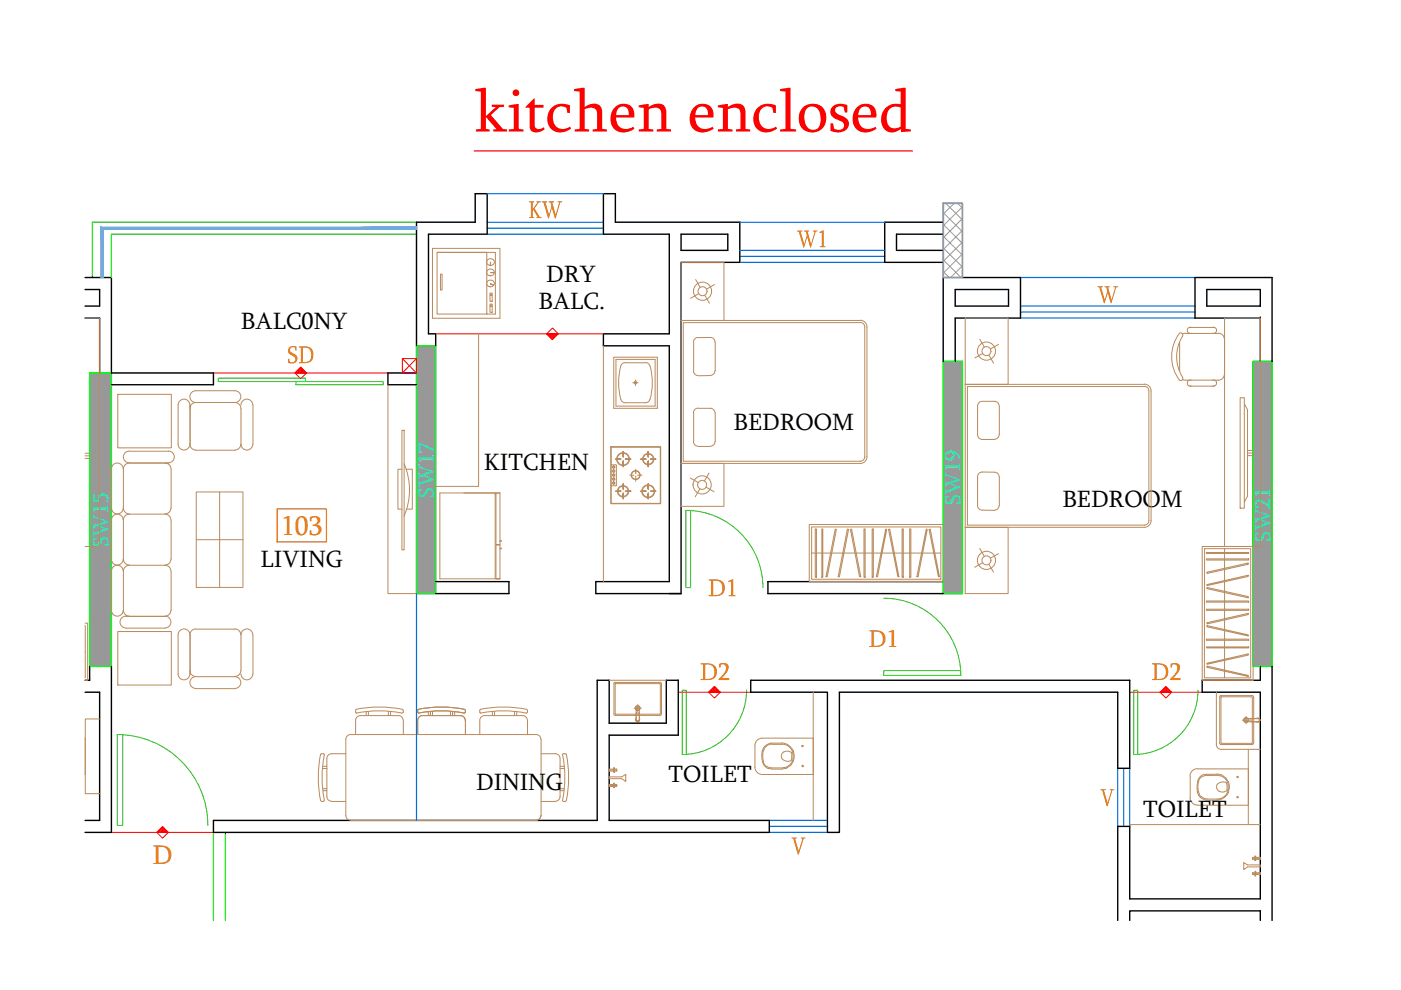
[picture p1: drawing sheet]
<svg xmlns="http://www.w3.org/2000/svg" width="297mm" height="210mm" viewBox="0 0 297 210" stroke-linecap="round" stroke-linejoin="round" font-family="sans-serif">
<defs><g id="words">
<text font-size="13.2" fill="#f00" x="100.5" y="27.9">kitchen enclosed</text>
<text font-size="5.8" fill="#ff7f00" x="59.6" y="113.4">103</text>
<text font-size="5.8" fill="#dd6e00" x="32.3" y="183.2">D</text>
<text font-size="5.2" fill="#dd6e00" x="184.1" y="137.2">D1</text>
<g font-size="5.1">
<text x="115.8" y="59.7">DRY</text>
<text x="114.2" y="65.6">BALC.</text>
<text x="51.1" y="69.8">BALC0NY</text>
<text x="155.5" y="91.1">BEDROOM</text>
<text x="102.6" y="99.7">KITCHEN</text>
<text x="225.3" y="107.5">BEDROOM</text>
<text x="55.2" y="120.3">LIVING</text>
<text x="101" y="167.6">DINING</text>
<text x="141.7" y="165.8">TOILET</text>
<text x="242.4" y="173.3">TOILET</text>
</g>
<g font-size="4.7" fill="#0ff">
<text x="91.9" y="105.5" transform="rotate(-90 91.9 105.5)">SW17</text>
<text x="203.6" y="107.1" transform="rotate(-90 203.6 107.1)">SW19</text>
<text x="22.9" y="116.1" transform="rotate(-90 22.9 116.1)">SW15</text>
<text x="269.3" y="114.9" transform="rotate(-90 269.3 114.9)">SW21</text>
</g>
</g></defs>
<!-- layer: 1_TERR -->
<path d="M23.6 49.7h64.7M88.3 47.1h-68.7v11.7M45.3 176.5v18.7M47.8 176.5v18.7" fill="none" stroke="#009500" stroke-width=".25"/>
<!-- layer: COLUMN HATCH -->
<g fill="#989898" stroke="#989898" stroke-width=".21">
<path d="M200 76.6v49.3h4zM200 76.6h4v49.3z"/>
<path d="M88.3 73.3v52.6h4.1zM88.3 73.3h4.1v52.6z"/>
<path d="M265.7 76.6v64.7h4zM265.7 76.6h4v64.7z"/>
<path d="M19 79.1v62.2h4.6zM19 79.1h4.6v62.2z"/>
</g>
<!-- layer: COLUMN TYPICAL -->
<path d="M19 79.1h4.6v62.2h-4.6zM88.3 73.3h4.1v52.6h-4.1zM200 76.6h4v49.3h-4zM265.7 76.6h4v64.7h-4z" fill="none" stroke="#0f0" stroke-width=".3"/>
<!-- layer: 1_win -->
<path d="M156.8 54.4h30.8M156.8 55.6h30.8M216.4 58.8h37M216.4 67.4h37M216.4 64.9h37M216.4 66.2h37M163.1 173.9h12.3M163.1 175.2h12.3M163.1 176.5h12.3M237 162.9v12.3M238.3 162.9v12.3M239.5 162.9v12.3" fill="none" stroke="#006edd" stroke-width=".25"/>
<!-- layer: 1_wall 125 -->
<path d="M88.3 47.1h12.5M90.8 49.7h12.5M127.9 49.7h14M141.9 70.8h-14v2.5h14" fill="none" stroke="#000" stroke-width=".3"/>
<!-- layer: DOOR -->
<path d="M146.4 108.2v16.4h-1v-16.4a16.4 16.4 0 0 1 16.4 16.4M187.3 126.8a16.4 16.4 0 0 1 16.4 16.4M24.8 155.7a19.2 19.2 0 0 1 19.3 19.3M24.8 155.7v19.3h1.2v-19.2M145.5 160v-13.7h-.8v13.7M158.3 146.3a13.7 13.7 0 0 1-13.7 13.7M203.7 142.2h-16.3v1h16.4" fill="none" stroke="#2eb800" stroke-width=".21"/>
<!-- layer: tile drop -->
<g fill="none" stroke="#d00" stroke-width=".21">
<path d="M143.8 146.8h15.4M150.2 146.8l1.3-1.3 1.2 1.3-1.2 1.2zM150.4 146.6v.2M150.5 146.5v.3M150.6 146.4v.4M150.7 146.3v.5M150.9 146.2v.6M151 146.1v.7M151.1 145.9v.9M151.3 145.8v1M151.4 145.7v1.1M151.5 145.5v1.3"/>
<path d="M151.6 145.7v1.1M151.8 145.8v1M151.9 145.9v.9M152 146.1v.7M152.1 146.2v.6M152.3 146.3v.5M152.4 146.4v.4M152.5 146.6v.2M152.7 146.7v.1M23.6 176.5h21.7M33.3 176.4v.1M33.4 176.3v.2"/>
<path d="M33.6 176.1v.4M33.7 176v.5M33.8 175.9v.6M34 175.8v.7M34.1 175.6v.9M34.2 175.5v1M34.3 175.4v1.1M34.5 175.3l1.2 1.2-1.2 1.2-1.3-1.2zM34.5 175.3v1.2M34.6 175.3v1.2M34.7 175.5v1M34.8 175.6v.9"/>
<path d="M34.9 175.7v.8M35.1 175.9v.6M35.2 176v.5M35.3 176.1v.4M35.4 176.2v.3M35.6 176.4v.1"/>
</g>
<path d="M150.2 146.8h2.5M33.2 176.5h2.5" fill="none" stroke="#f00" stroke-width=".21"/>
<!-- layer: DOOR WIN LETTERING -->
<g fill="#dd6e00">
<path d="M152.5 140.8l.5-.2h.8l.6 .5 .1 .6-.3 .7-1.2 1.4h1.6v.4h-2.2l-.1-.1 1.2-1.4 .4-.8v-.5l-.5-.6-.5 .1-.2 .6h-.2z"/>
<path d="M154.4 123.2l1-.4v3.4h.6v.2h-1.5v-.2h.5v-2.9l-.6 .1z"/>
<path d="M149.6 140.9l-.1 3 1.4-.1 .4-.3 .2-.5-.2-1.4-.6-.6zM148.5 140.7h2l1.1 .4 .4 .9v.8l-.3 .8-.4 .3-.6 .2-2.2 .1 .1-.2 .5-.1v-3l-.6-.1z"/>
<path d="M151.2 123.1v3.1l1.2-.1 .5-.3 .2-.5-.1-1.4-.2-.4-.5-.3zM150.2 122.9h1.8l.6 .1 .6 .3 .5 1-.1 .9-.4 .7-.9 .5h-2.1l.1-.2 .4-.1v-3h-.4z"/>
</g>
<!-- layer: DOOR -->
<path d="M241.2 160v-13.7h-.8v13.7M254 146.3a13.7 13.7 0 0 1-13.7 13.7" fill="none" stroke="#2eb800" stroke-width=".21"/>
<!-- layer: tile drop -->
<g fill="none" stroke="#d00" stroke-width=".21">
<path d="M239.5 146.8h15.4M246 146.8l1.2-1.3 1.2 1.3-1.2 1.2zM246.1 146.6v.2M246.2 146.5v.3M246.3 146.4v.4M246.5 146.3v.5M246.6 146.2v.6M246.7 146.1v.7M246.8 145.9v.9M246.9 145.8v1M247.1 145.7v1.1M247.2 145.5v1.3"/>
<path d="M247.3 145.7v1.1M247.4 145.8v1M247.6 145.9v.9M247.7 146.1v.7M247.8 146.2v.6M247.9 146.3v.5M248.1 146.4v.4M248.2 146.6v.2M248.3 146.7v.1"/>
</g>
<path d="M246 146.8h2.4" fill="none" stroke="#f00" stroke-width=".21"/>
<!-- layer: DOOR WIN LETTERING -->
<g fill="#dd6e00">
<path d="M248.2 140.8l1.3-.2 .6 .4 .1 .6-.2 .7-1.3 1.5h1.6v.4h-2.2l-.1-.2 1.3-1.3 .3-1-.1-.6-.4-.3-.5 .1-.1 .6h-.3z"/>
<path d="M245.2 140.9v3.1l1.4-.2 .5-.7v-1.3l-.3-.5-.5-.3zM244.3 140.7h2l.8 .3 .3 .4 .3 .7v.9l-.3 .6-.5 .4-.5 .1-2.1 .1v-.2l.5-.1v-3l-.5-.1z"/>
</g>
<!-- layer: tile drop -->
<g fill="none" stroke="#d00" stroke-width=".21">
<path d="M45.3 79.1h37M62.5 79.1l1.3-1.2 1.2 1.2-1.2 1.2zM62.7 79v.1M62.8 78.8v.3M62.9 78.7v.4M63 78.6v.5M63.2 78.4v.7M63.3 78.3v.8M63.4 78.2v.9M63.5 78.1v1M63.7 77.9v1.2M63.8 77.9v1.2"/>
<path d="M63.9 78v1.1M64.1 78.1v1M64.1 78.2v.9M64.3 78.4v.7M64.4 78.5v.6M64.5 78.6v.5M64.6 78.7v.4M64.8 78.9v.2M64.9 79v.1M92.4 70.8h35.5M115.9 70.8l1.2-1.2 1.3 1.2-1.3 1.2zM116 70.8v.1"/>
<path d="M116.1 70.8v.2M116.2 70.8v.3M116.3 70.8v.4M116.5 70.8v.6M116.6 70.8v.7M116.7 70.8v.8M116.8 70.8v1M117 70.8v1.1M117.1 70.8v1.2M117.2 70.8v1.1M117.3 70.8v1M117.5 70.8v.8"/>
<path d="M117.6 70.8v.7M117.7 70.8v.6M117.9 70.8v.4M118 70.8v.3M118.1 70.8v.2M118.2 70.8v.1"/>
</g>
<path d="M62.5 79.1h2.5M115.9 70.8h2.5" fill="none" stroke="#f00" stroke-width=".21"/>
<!-- layer: DOOR -->
<path d="M46.3 80.2h18.5v.7h-18.5z" fill="none" stroke="#2eb800" stroke-width=".21"/>
<!-- layer: DOOR WIN LETTERING -->
<g fill="#dd6e00">
<path d="M61.3 73.7l.6-.3h.9l.1 .9h-.2l-.1-.6-.4-.1a.62 .62 0 0 0-.7 .5 .62 .62 0 0 0 .5 .7l.9 .6 .2 .5-.1 .5-.3 .4-.5 .2h-1l-.1-.9h.2l.1 .6 .4 .1h.5l.4-.6-.3-.5-1.2-.8-.1-.8z"/>
<path d="M64.2 73.7v3h1.1l.4-.3 .3-.5v-.8l-.2-.7-.5-.6zM63.4 73.4l1.8 .1 .5 .2 .5 .4 .2 .7v.8l-.5 1-.8 .4h-1.7v-.2h.4v-3.1h-.4z"/>
</g>
<!-- layer: DOOR -->
<path d="M62.7 80.9h18.5v.7h-18.5z" fill="none" stroke="#2eb800" stroke-width=".21"/>
<!-- layer: 1_wall 125 -->
<g fill="none" stroke="#000" stroke-width=".3">
<path d="M18 58.8h5.6v20.3h21.7v2.5h-21.7M88.3 47.1v26.2M90.8 49.7v21.1h1.6v2.5M130.5 47.1h26.3v8.5h-12.4v70.3h-18.1M141.9 49.7v21.1M144.4 49.7h9.9v3.4h-9.9zM200 58.8v17.8M200 47.1h-12.4v8.5h12.4M200 49.7h-9.9v3.4h9.9M204 58.8h12.4v8.6h-13.9v9.2M18 61.4h3.1v3.5h-3.1M18 67.4h3.1v11.8"/>
<path d="M88.3 79.1h-6v2.5h6M141.9 73.3v50h-15.6M202.5 61.4h11.3v3.5h-11.3zM255.9 61.4h11.3v3.5h-11.3zM267.2 67.4h.1M267.2 64.9h.1M267.2 67.4h-13.8v-8.6h16.3v17.8M267.2 67.4v9.2M92.4 123.3h15.5M92.4 125.9h15.5M200 123.3h-37.2v2.6h37.2M18 146.8h3.1v27.1h-3.1"/>
<path d="M19 141.3v2.9h-1M23.6 141.3v35.2h-5.6M126.6 144.2v29.7h-81.3v2.6h117.8v-2.6h-33.9v-18M129.2 144.2v9.1M141.3 144.2h2.5M159.2 144.2h80.3v18.7h-2.5v-16.1h-59v29.7h-2.6v-29.7h-16.2zM267.2 141.3v2.9h-12.3v2.6h12.3v43.8h-27.7v-15.4h-2.5v20M269.7 141.3v53.9M239.5 195.2v-2.1h27.7v2.1"/>
</g>
<!-- layer: 1_win -->
<path d="M156.8 53.1h30.8M156.8 47.1h30.8" fill="none" stroke="#006edd" stroke-width=".25"/>
<!-- layer: DOOR WIN LETTERING -->
<g fill="#dd6e00">
<path d="M169 48.9h1.1v.2h-.3l.7 2.7 .6-1.9-.2-.8h-.4v-.2h1.1v.2h-.4l.8 2.7 .7-2.7h-.3l-.1-.2h1v.2h-.4l-1 3.4h-.1l-.6-2.3-.7 2.3h-.2l-.9-3.4h-.4z"/>
<path d="M173.7 49.2l.9-.3v3.3h.4v.2h-1.2l.1-.2h.3v-2.9l-.4 .1z"/>
<path d="M232.7 60.7h1.1v.2l-.3 .1 .7 2.6 .6-1.9-.2-.7-.4-.1v-.2h1.1v.2l-.3 .1 .7 2.6 .7-2.6-.3-.1v-.2h.9v.2h-.4l-1 3.4h-.1l-.6-2.2-.7 2.2h-.1l-1-3.4h-.4z"/>
<path d="M167.8 177.6h1.2l-.1 .2h-.3l.7 2.7 .8-2.7h-.3v-.2h1l-.1 .2h-.3l-1.1 3.4h-.1l-1-3.4h-.4z"/>
<path d="M233.3 167.3h1.1v.2l-.3 .1 .7 2.6 .8-2.6-.3-.1v-.2h1l-.1 .2-.4 .1-1 3.3h-.1l-1-3.3-.4-.1z"/>
</g>
<!-- layer: FURNITURE -->
<g fill="none" stroke="#b88a5c" stroke-width=".21">
<path d="M91.7 52.7h14.3v14.8h-14.3zM92.7 53.5h12.3v13.1h-12.3v-13.1h10.5v13.1M93.4 58.1h.3v3.4h-.3zM103.4 55.1a.76 .76 0 0 1 1.2 0 .76 .76 0 0 1-.4 1.2 .74 .74 0 0 1-.9-.3 .74 .74 0 0 1 .1-.9zM103.4 57.3a.76 .76 0 0 1 1.2 0 .76 .76 0 0 1-.4 1.2 .74 .74 0 0 1-.9-.3 .74 .74 0 0 1 .1-.9zM103.4 59.6a.78 .78 0 0 1 1-.2 .78 .78 0 0 1 .3 1.1 .78 .78 0 0 1-1.1 .2 .7 .7 0 0 1-.2-1.1zM104 55.6v.6zM104 57.8h.7zM144.4 55.6h9.1v12.3h-9.1zM147.5 59.3l1 1.7M101.5 70.8v32.3h-9.1M103.9 62.1h.5v1.8h-.5z"/>
<path d="M103.9 64.5h.5v1.7h-.5zM103.9 62.5l.4 .1zM103.9 64.9h.4zM104 60.1l.6 .4zM127.9 73.3v50M130.1 75.7h9.3v10.9h-9.3zM130.6 76.2h8.3v9.9h-8.3zM131.6 77.6a13.4 13.4 0 0 0 0 7.1M132.5 76.9a.91 .91 0 0 0-.9 .6M132.5 76.9h4.4M136.9 76.9a.91 .91 0 0 1 .9 .6M137.8 77.6a13.4 13.4 0 0 1 0 7.1"/>
<path d="M147 78.6l.3 .7 .7 .3M147.1 72.6v6.1M148 71.5a.99 .99 0 0 0-1 1M148.1 62.3l-1.7 .9M149.4 62.6l1 1.7M150.6 71.5l.7 .3 .3 .7M150.6 71.5l-2.6 .1M150.6 79.6l-2.5 .1M151.5 60.3l-1.7 1M151.6 78.6a.99 .99 0 0 1-1 1M151.6 72.6v6M182.4 68.4a.95 .95 0 0 1 .9 .9v27.5a.95 .95 0 0 1-.9 1h-37.5v-29.4h37.5"/>
<path d="M182.4 67.9a1.42 1.42 0 0 1 1.4 1.4v27.5a1.42 1.42 0 0 1-1.4 1.5h-38v-30.4h38M204.6 67.4h9.1v14.1h-9.1zM207.7 71.9l1 1.7M208.4 74.9l-1.7 1M209.7 75.3l1 1.7M211.7 73l-1.7 1M18 96.6h1M18 96.1h1M18 97.2h1M25 83.6h11.3v11.4h-11.3zM26.1 99.4a1.25 1.25 0 0 0-1.2-1.2 1.25 1.25 0 0 0-1.3 1.2v8.3M27.4 98.2a1.25 1.25 0 0 0-1.2 1.2v8.3"/>
<path d="M27.4 95.6a1.25 1.25 0 0 0-1.2 1.3 1.25 1.25 0 0 0 1.2 1.2M27.4 98.2h8.3M27.4 95.7h8.3M35 98.2a1.25 1.25 0 0 1 1.2 1.2l.1 8.3M35.7 95.6a1.25 1.25 0 0 1 1.3 1.3 1.25 1.25 0 0 1-1.3 1.2M37.8 85.9v8.3a1.25 1.25 0 0 0 1.2 1.2 1.25 1.25 0 0 0 1.3-1.2M40.3 94.2a1.25 1.25 0 0 0 1.2 1.2M40.3 85.9a1.25 1.25 0 0 0-1.3-1.3 1.25 1.25 0 0 0-1.2 1.3M40.3 85.9v8.3M41.5 85.3a1.25 1.25 0 0 1-1.2-1.2 1.25 1.25 0 0 1 1.2-1.3h8.3a1.25 1.25 0 0 1 1.3 1.3 1.25 1.25 0 0 1-1.3 1.2M41.5 85.3a1.25 1.25 0 0 0-1.2 1.3M41.5 85.3h8.3"/>
<path d="M41.5 95.5h8.3M49.8 85.3a1.25 1.25 0 0 1 1.3 1.3M51.1 94.2a1.25 1.25 0 0 1-1.3 1.2M51.1 86.6v7.6a1.25 1.25 0 0 0 1.2 1.2 1.25 1.25 0 0 0 1.3-1.2M53.6 85.9a1.25 1.25 0 0 0-1.3-1.3 1.25 1.25 0 0 0-1.2 1.3M53.6 85.9v8.3M82.3 81.6v44.3h6M85.2 91.2h.5v25.4h-.5zM85.2 99.5h-.8v8.5h.8M85.7 98.3a13.9 13.9 0 0 1 0 11.1M86.1 99.5h1.3v8.5h-1.2M129.5 94.7h10.6v12.1h-10.6z"/>
<path d="M129.6 94.8h10.4v11.9h-10.4zM129.6 98.6h1.1v4.4h-1.1M131.6 84.7a.91 .91 0 0 0 .9 .7M132.1 96.9h.1M132.1 97.8h.1M134.2 81.2h1.1M134.7 80.6v1.1M134.8 99.5v.9M137.5 96.9h.1M137.5 97.8h.1M137.8 84.7a.91 .91 0 0 1-.9 .7h-4.4M144.4 98.3h9.1v9.1h-9.1z"/>
<path d="M147 93.6a.99 .99 0 0 0 1 1M147.1 87.5v6.1M148 86.5l-.7 .3-.3 .7M148 94.7h2.6M148.1 86.6h2.5M150.6 86.6a.99 .99 0 0 1 1 1M151.6 93.6l-.3 .7-.7 .3M151.6 87.6v6M207.3 92.2l.1 .5 .6 .4 2.9 .1M211.8 92.1a.99 .99 0 0 1-.9 1M211.9 92.2l-.1-6.1-.1-.5-.6-.5h-2.8a1 1 0 0 0-1 1v6.1M242.6 81.9a.95 .95 0 0 1 1 1"/>
<path d="M242.7 82h-37.6v29.3h37.5a.95 .95 0 0 0 1-.9v-27.5M244.1 82.9a1.36 1.36 0 0 0-1.4-1.4h-38.1v30.3h38a1.42 1.42 0 0 0 1.5-1.4v-27.5M262.9 84.3h.9v23.4h-.9zM263.8 85.6l.7 1.3v18.3l-.7 1.3M264.5 96.1h1.2M264.5 95.5h1.2M264.5 96.6h1.2M23.6 107.7a1.25 1.25 0 0 0 1.3 1.3 1.25 1.25 0 0 0 1.2-1.3M23.6 110.3v8.3a1.25 1.25 0 0 0 1.3 1.2 1.25 1.25 0 0 0 1.2-1.2M26.1 110.3a1.25 1.25 0 0 0-1.2-1.3 1.25 1.25 0 0 0-1.3 1.3M26.2 107.7a1.25 1.25 0 0 0 1.2 1.3M26.2 110.3v8.3a1.25 1.25 0 0 0 1.2 1.2"/>
<path d="M27.4 109a1.25 1.25 0 0 0-1.2 1.3M27.4 119.8a1.25 1.25 0 0 0-1.2 1.3v8.3M27.4 109h7.6M27.4 119.8h7.6M35 109a1.25 1.25 0 0 1 1.2 1.3M35 119.8a1.25 1.25 0 0 1 1.2 1.3l.1 8.3M36.2 107.7a1.25 1.25 0 0 1-1.2 1.3M36.3 110.3l-.1 8.3a1.25 1.25 0 0 1-1.2 1.2M41.6 104.3h9.9v20.2h-9.9zM41.6 114.4h9.9M46.6 104.3v20.2M93.3 104.5h11.7v18.2h-11.7z"/>
<path d="M105 104.8h.2M105.2 104.5h.8v10.9h-.8zM106 116.4h.3M106 116.2h.3M106 114.6h.3M106 114.8h.3M106.2 114.6v.2M106.2 116.2v.1M132.1 103.7h.1M132.1 104.6h.1M133.5 100.8h.9M134.8 100.4h.1"/>
<path d="M134.8 101.1h.1M134.8 101.1v1M135.2 100.8h.9M137.5 103.7h.1M137.5 104.6h.1M146.3 101.3l1.7 1M148.4 103.6l-1 1.7M149.7 103.3l1.7 1M150.3 100.3l-.9 1.7M171.6 111.2h28.4v12.1h-28.4zM172.1 111.7h27.4v11.1h-27.4zM172.1 117.3h27.4"/>
<path d="M172.8 112.1h.3v10.3h-.3zM174.2 112.1h.3v10.3h-.3zM177.1 112.2h.2l-1.9 10.1h-.3zM179.7 112.2h.2l-1.9 10.1h-.3zM180.3 112.2h.3l1.9 10.1h-.3zM183.2 112.1h.2v10.3h-.2zM184.9 112.1h.3v10.3h-.3zM187.8 112.2h.2l-1.9 10.1h-.3zM188.4 112.2h.2l2 10.1h-.2zM191.3 112.1h.2v10.3h-.2zM192.9 112.1h.2v10.3h-.2zM196.4 112.2h.2l-2 10.1h-.2z"/>
<path d="M197 112.2h.2l2 10.1h-.2zM204.6 111.8h9.1v14.1h-9.1zM207.6 100.4l.7-.3h2.6a.99 .99 0 0 1 .9 1v6.1l-.1 .5-.4 .3-.4 .2h-2.7a1 1 0 0 1-.9-1v-6.1zM207.7 116.3l1 1.7M208.4 119.3l-1.7 1M209.7 119.7l1 1.6M211.7 117.4l-1.7 .9M254.9 115.9h10.8v28.3h-10.8zM255.4 116.3h9.8v27.4h-9.8zM255.8 117.1h9v.2h-9zM255.8 118.5h9v.2h-9zM259.6 116.3v27.4"/>
<path d="M18 132.6v11.1M18 132.1h.6v12.1h-.6M18 138.2h.1M23.6 129.4a1.25 1.25 0 0 0 1.3 1.2 1.25 1.25 0 0 0 1.2-1.2M25 133.9h11.3v11.3h-11.3zM26.1 121.1a1.25 1.25 0 0 0-1.2-1.3 1.25 1.25 0 0 0-1.3 1.3v8.3M26.2 129.4a1.25 1.25 0 0 0 1.2 1.2M26.7 133.2h8.3M35 130.7l-8.3-.1a1.25 1.25 0 0 0-1.3 1.3 1.25 1.25 0 0 0 1.3 1.2M36.2 129.4a1.25 1.25 0 0 1-1.2 1.2 1.25 1.25 0 0 1 1.2 1.3 1.25 1.25 0 0 1-1.2 1.2M37.8 134.6v8.3a1.25 1.25 0 0 0 1.2 1.2 1.25 1.25 0 0 0 1.3-1.2v-8.3M41.5 133.4a1.25 1.25 0 0 0-1.2 1.2 1.25 1.25 0 0 0-1.3-1.2 1.25 1.25 0 0 0-1.2 1.2"/>
<path d="M41.5 133.4h8.3M49.8 133.4a1.25 1.25 0 0 1 1.3 1.2M51.1 134.6a1.25 1.25 0 0 1 1.2-1.2 1.25 1.25 0 0 1 1.3 1.2M51.1 134.6v7.6M53.6 134.6v8.3M105.2 122.7h.8h-.8v-7.1h.8v7.1M255.8 127.4h9v.3h-9zM255.8 137.2h9v.2h-9zM255.8 129.2h9v.2h-9zM255.8 135.5h9v.3h-9zM255.9 124l8.7-2 .1 .2-8.8 2zM255.9 132l8.7-2 .1 .3-8.8 2z"/>
<path d="M255.9 121.3l8.7-1.9 .1 .2-8.8 2zM255.9 124.5l8.8 2-.1 .2-8.7-1.9zM255.9 132.6l8.8 2-.1 .2-8.7-1.9zM18 156.5v7.7M21.1 152.4h-3v15.9h3M40.3 142.2a1.25 1.25 0 0 0 1.2 1.2M41.5 146a1.25 1.25 0 0 1-1.2-1.3 1.25 1.25 0 0 1 1.2-1.2h8.3a1.25 1.25 0 0 1 1.3 1.2 1.25 1.25 0 0 1-1.3 1.3M41.5 146h8.3M51.1 142.2a1.25 1.25 0 0 1-1.3 1.2M51.1 142.9a1.25 1.25 0 0 0 1.2 1.2 1.25 1.25 0 0 0 1.3-1.2M68 159.9a24.9 24.9 0 0 0 0 9.8M68.2 159.8l-.2 .2"/>
<path d="M68.2 159.8h.4M68.6 159.8l.1 .2a25.3 25.3 0 0 0 .1 9.6M70.3 159.8a.99 .99 0 0 0-1 1v8.1M70.3 159.8h3M75.4 151l.2 .2M75.4 150.6v.4M75.4 152.7v3M75.5 150.4l-.1 .2M76.4 151.7a.99 .99 0 0 0-1 1M76.4 151.7h8.1a.99 .99 0 0 1 1 1M77.6 150.9v.8M78.1 150.8v.9"/>
<path d="M82.3 150.8v1M82.8 150.8v.9M85.3 150.4a24.9 24.9 0 0 0-9.8 0M85.3 150.4l.2 .2M85.5 151l-.2 .2a25.5 25.5 0 0 0-9.7 0M85.5 150.6v.4M85.5 152.7v3M88.6 151l.1 .2a25.3 25.3 0 0 1 9.7 0M88.6 150.6v.4M88.6 152.7v3M88.7 150.4l-.1 .2M90.8 150.9v.8"/>
<path d="M91.2 150.8v.9M91.3 150.8v.9M91.7 150.8v1M95.5 150.8v1M95.9 150.8v.9M96 150.8v.9M96.4 150.9v.8M97.6 151.7a.99 .99 0 0 1 1 1M97.7 151.7h-8.1a.99 .99 0 0 0-1 1M98.5 150.4a24.9 24.9 0 0 0-9.8 0M98.5 150.4l.1 .2M98.6 151l-.2 .2"/>
<path d="M98.7 150.6v.4M98.7 152.7v3M101.7 151l.3 .2M101.7 150.6v.4M101.7 152.7v3M101.9 150.4l-.2 .2M104.4 150.8v.9M104.9 150.8v1M109.1 150.8v.9M109.6 150.9v.8M111.6 150.4a24.9 24.9 0 0 0-9.7 0M111.6 150.4l.2 .2"/>
<path d="M111.8 151l-.1 .2a25.5 25.5 0 0 0-9.8 0M111.8 152.7a1 1 0 0 0-1-1h-8.1a.99 .99 0 0 0-1 1M111.8 150.6v.4M111.8 152.7v3M114.7 159.8h3.1a.99 .99 0 0 1 .9 1v8.1M119.4 159.8l-.1 .2a24 24 0 0 1 0 9.6M119.5 159.8h.4M119.9 159.8l.2 .2M120.1 159.9a23.4 23.4 0 0 1-.1 9.9l-.1 .1M130.1 151.4l.4 .3M130.2 145v6.4M130.4 144.9h9.6v6.5h-9.6z"/>
<path d="M130.5 144.7l-.4 .3M130.5 144.7h9.5M134.5 150.2h1.5M134.8 152.8l.7 .1M134.9 152.3l-.1 .4 .3 .3M134.9 150.2v2.6M134.9 150l-.1 .1M134.9 151.1l-.1 .1M135 150.1h.5M135 151.2h.5M135.2 152.9v.1M135.2 153.1h.1"/>
<path d="M135.2 149.4v1.5M135.3 152.9v.1M135.4 150l.2 .1M135.4 151.1l.2 .1M135.5 152.3l.1 .4-.4 .3M135.6 150.2l-.2 2.7M139.9 144.7l.4 .3v6.4l-.2 .2-9.6 .1M160.7 156.8l.9-.3h10.8v7.7h-10.8a1.55 1.55 0 0 1-1.5-1.5v-4.6v-.5zM162.2 158.2a3.5 3.5 0 0 0 .4 4.6l.4 .2M162.4 158.3l-.5 .8-.2 .9M163.5 157.6h2.3M163.5 157.5l-.7 .3-.6 .5"/>
<path d="M163.6 157.8l-.7 .1-.5 .4M163.7 157.8h2.5l.7 .2 .6 .5M165.8 157.5l.8 .2 .7 .4M165.9 159.6l.3-.1a1.13 1.13 0 0 1 1.4 0 1.13 1.13 0 0 1 .2 1.5l-.1 .3a1.29 1.29 0 0 1-1.5-.1 1.29 1.29 0 0 1-.4-1.4zM167.3 158.1l.9 1.1M167.5 158.5l.5 .8 .1 1.6M168.2 159.2l.2 .9M172.4 146.8v27.1M255.9 140.6l8.7-2 .1 .3-8.8 1.9zM255.9 141.2l8.8 2-.1 .2-8.7-1.9zM257.9 146.8v11.1a.99 .99 0 0 0 1 1M258.6 157.5l.3 .4"/>
<path d="M258.6 147.8v9.8M258.9 147.7h6.6v9.9h-6.6zM258.9 147.4l-.3 .4M258.9 147.5h6.6M258.9 158.9h8.3M263.4 152.7h1.6M264.1 152.9l2.8 .1M264.2 151.9v1.6M264.7 158.9v15.9M265.2 152.9l.1 .1M265.2 152.4v.6M265.3 152.3l-.1 .1"/>
<path d="M265.5 147.4l.3 .4M265.8 157.5l-.3 .4h-6.6M265.8 147.8v9.8M266.3 152.3h.5l.3 .3M266.9 152.3l.1 .7M266.9 152.4h-2.8M267 152.7h.2M267 152.9l-.1 .1M267.1 152.7l-.3 .4-.5-.1M267.1 152.6h.1M267.2 152.7h-.1M267.2 152.7h.1"/>
<path d="M68 169.7l.2 .2M68.2 169.9h.4M68.4 167.2h.9M68.4 162.5h.9M68.4 162.9h.9M68.5 167.6h.8M68.7 169.7l-.1 .2M69.3 168.9a.99 .99 0 0 0 1 1M70.3 169.9h3M73.3 172.9v-16.2a.99 .99 0 0 1 1-1h39.4a1 1 0 0 1 1 1v16.2M73.3 172.9a.99 .99 0 0 0 1 1M74.3 173.9h39.4"/>
<path d="M114.7 172.9a.99 .99 0 0 1-1 1M114.7 169.9h3.1M118.7 168.9a.99 .99 0 0 1-.9 1M118.7 167.2h.9M118.7 167.6h.9M118.7 162.5h1M118.7 162.9h1M119.3 169.7l.1 .2M119.5 169.9h.4M129.2 164.7h2.6l.9-.5v1.5l-.9-.6h-2.6zM129.2 163.1h1.6v.4h-1.6zM129.2 166.3h1.6v.5h-1.6z"/>
<path d="M129.2 163.3h1.6M129.2 166.5h1.6M130.1 166.1h.2v.9h-.2zM130.1 162.8h.2v.9h-.2zM161.7 160l.2 1.5M161.9 161.5a1.69 1.69 0 0 0 1.8 1.3h2.3M163 162.9l.5 .1M166.7 162.9l-3.1 .2M167.6 162.3l-.9 .6M168.1 160.8a2.27 2.27 0 0 1-2.1 2M168.4 160.1l-.2 1.3-.6 .9M239.5 174.8h27.7"/>
<path d="M252.3 169.1a1.54 1.54 0 0 0 1.6 1.6M252.3 164.5v4.7M253.8 167.8l.6 1.2M253.9 163a1.54 1.54 0 0 0-1.6 1.5M253.9 163h10.8v7.7h-10.8M254 165.6l-.2 1.3 .1 .9M254.1 165.7a3.6 3.6 0 0 0 .5 3.2M254.4 168.9l.6 .5 .7 .2M254.7 168.8l.5 .4 .7 .2M255 164.6a1.29 1.29 0 0 0-.9 1.1M255.2 164.2l-.9 .7-.4 .7M255.8 169.7h2.3"/>
<path d="M255.9 164.4l-.9 .2M258 164.1l1 .2M258 164.2l-2.8 .1M258.2 164.4l.5 .1M258.2 164.4h-2.3M258.7 164.5a2.24 2.24 0 0 1 1.7 1.9M259 164.3a2.65 2.65 0 0 1 1.6 2.2M259.8 168.7l-.6 .4-.7 .3h-2.6M260 165.9a1.76 1.76 0 0 0-2 .4M260 165.9l.2 .7a1.07 1.07 0 0 1-.5 1.2 1.07 1.07 0 0 1-1.3-.1l-.4-.6 .1-.8M260.3 167.6l-.1 .6-.4 .5M260.4 167.4l-.1 .2"/>
<path d="M260.4 166.4v1M260.6 166.5a2.71 2.71 0 0 1-2.5 3.1M263.7 182.9l.8 .5h2.7v.4h-2.7l-.8 .6zM265.6 181.8h1.6v.4h-1.6zM265.6 185h1.6v.4h-1.6zM265.6 182h1.6M265.6 185.3h1.6M266.1 184.7h.1v1h-.1zM266.1 181.5h.1v1h-.1z"/>
<circle cx="148.9" cy="61.7" r="1.93"/>
<circle cx="148.9" cy="61.7" r=".95"/>
<circle cx="209.1" cy="74.4" r="1.93"/>
<circle cx="209.1" cy="74.4" r=".95"/>
<circle cx="130.1" cy="99.9" r=".23"/>
<circle cx="130.1" cy="99" r=".23"/>
<circle cx="132.1" cy="97.3" r="1.38"/>
<circle cx="132.1" cy="97.3" r="1.25"/>
<circle cx="134.7" cy="81.1" r=".28"/>
<circle cx="137.4" cy="97.3" r="1.21"/>
<circle cx="137.4" cy="97.3" r="1.08"/>
<circle cx="130.1" cy="102.4" r=".23"/>
<circle cx="130.1" cy="101.6" r=".23"/>
<circle cx="130.1" cy="100.7" r=".23"/>
<circle cx="132.1" cy="104.2" r="1.21"/>
<circle cx="132.1" cy="104.2" r="1.08"/>
<circle cx="134.8" cy="100.7" r=".95"/>
<circle cx="134.8" cy="100.7" r=".87"/>
<circle cx="137.4" cy="104.2" r="1.38"/>
<circle cx="137.4" cy="104.2" r="1.25"/>
<circle cx="148.9" cy="102.8" r=".95"/>
<circle cx="148.9" cy="102.8" r="1.93"/>
<circle cx="209.1" cy="118.8" r="1.93"/>
<circle cx="209.1" cy="118.8" r=".95"/>
<circle cx="135.2" cy="150.1" r=".44"/>
<circle cx="135.2" cy="150.1" r=".53"/>
<circle cx="170.1" cy="158.2" r=".15"/>
<circle cx="264.2" cy="152.7" r=".44"/>
<circle cx="264.2" cy="152.7" r=".53"/>
<circle cx="170.2" cy="162.4" r=".15"/>
<circle cx="262.4" cy="164.7" r=".15"/>
<circle cx="262.4" cy="169" r=".15"/>
</g>
<!-- layer: 1_win -->
<path d="M88.3 125.9v48" fill="none" stroke="#006edd" stroke-width=".25"/>
<!-- layer: wall hatch -->
<g fill="none" stroke="#989898" stroke-width=".21">
<path d="M200 57.6l1.3 1.2M200 55.1l3.8 3.7M200 52.6l4 4M200 50.1l4 4M200 47.6l4 4M200 45.1l4 4M200.5 43.1l3.5 3.5M202.3 43.1l-2.3 2.3M203 43.1l1 1M204 43.9l-4 4M204 46.4l-4 4M204 48.9l-4 4"/>
<path d="M204 51.4l-4 4M204 53.8l-4 4.1M204 56.3l-2.5 2.5"/>
</g>
<!-- layer: 0-PL-CUTOUT -->
<path d="M85.3 76h3v3.1h-3zM85.3 76l3 3.1M88.3 76l-3 3.1" fill="none" stroke="#f00" stroke-width=".21"/>
<!-- layer: 1_Flat no -->
<path d="M58.8 107.9h10.4v7h-10.4z" fill="none" stroke="#ff7f00" stroke-width=".25"/>
<!-- layer: 1_200MM WALL -->
<path d="M200 43.1h4v15.7h-4z" fill="none" stroke="#bf00ff" stroke-width=".38"/>
<!-- layer: 1_TERR -->
<path d="M23.6 49.7v9.1" fill="none" stroke="#009500" stroke-width=".25"/>
<!-- layer: GLASS RAILING -->
<path d="M21.4 48.1v10.7h.5zM21.4 48.1l.5 .5v10.2zM21.4 48.1l.5 .5 66.4-.5zM21.9 48.6l66.4-.5v.5z" fill="#6ea5dd" stroke="#6ea5dd" stroke-width=".21"/>
<!-- layer: 1_furn 1 -->
<path d="M18 67.4h3.1v48.5h-3.1M259.6 67.4h7.6v48.5h-7.6z" fill="none" stroke="#b88a5c" stroke-width=".21"/>
<!-- layer: FURNITURE -->
<g fill="#b88a5c" stroke="#b88a5c" stroke-width=".21">
<path d="M137.9 104.2l1.2-.1zM137.9 104.1h1.2z"/>
<path d="M135.8 104.2l1.2-.1zM135.8 104.1h1.2z"/>
<path d="M137.4 102.6l.1 1.1zM137.4 102.6l.1 1.1z"/>
<path d="M137.4 104.6l.1 1.2zM137.4 104.6l.1 1.2z"/>
<path d="M137.9 97.4l1.2-.1zM137.9 97.3h1.2z"/>
<path d="M135.8 97.4l1.2-.1zM135.8 97.3h1.2z"/>
<path d="M137.4 95.7l.1 1.2zM137.4 95.7l.1 1.2z"/>
<path d="M137.4 97.8l.1 1.2zM137.4 97.8l.1 1.2z"/>
<path d="M132.6 97.4l1.2-.1zM132.6 97.3h1.2z"/>
<path d="M130.5 97.4l1.2-.1zM130.5 97.3h1.2z"/>
<path d="M132.1 95.7l.1 1.2zM132.1 95.7l.1 1.2z"/>
<path d="M132.1 97.8l.1 1.2zM132.1 97.8l.1 1.2z"/>
<path d="M132.6 104.2l1.2-.1zM132.6 104.1h1.2z"/>
<path d="M130.5 104.2l1.2-.1zM130.5 104.1h1.2z"/>
<path d="M132.1 102.6l.1 1.1zM132.1 102.6l.1 1.1z"/>
<path d="M132.1 104.6l.1 1.2zM132.1 104.6l.1 1.2z"/>
</g>
<!-- layer: DOOR WIN LETTERING -->
<g fill="#dd6e00">
<path d="M112.2 42.7h1v.2h-.3v1.5l1.1-1.5-.3-.1 .1-.1h.8v.2h-.4l-.9 1.3 1.1 1.8 .4 .1v.1h-1.1v-.1l.3-.1-.9-1.5-.2 .2v1.3l.3 .1v.1h-1v-.1l.4-.1v-3.1h-.4z"/>
<path d="M114.9 42.7h1.1v.2l-.3 .1 .7 2.6 .5-1.9-.2-.8h-.4v-.2h1.1v.2l-.3 .1 .7 2.6 .8-2.7h-.4v-.2h1v.2h-.4l-1 3.4h-.2l-.6-2.2-.6 2.2h-.2l-1-3.4h-.3z"/>
</g>
<!-- layer: 1_win -->
<path d="M103.3 48.4h24.6M103.3 49.7h24.6M103.3 47.1h24.6M103.3 41.1h24.6" fill="none" stroke="#006edd" stroke-width=".25"/>
<!-- layer: 1_wall 125 -->
<path d="M100.8 47.1v-6h2.5v8.6M130.5 47.1v-6h-2.6v8.6M107.9 123.3v2.6M126.3 123.3v2.6M126.6 144.2h2.6M141.3 144.2v9.1h-12.1M143.8 144.2v11.7h-14.6" fill="none" stroke="#000" stroke-width=".3"/>
<!-- layer: FURNITURE -->
<g fill="none" stroke="#b88a5c" stroke-width=".21">
<path d="M250.1 72.6v6.1M250.7 71.2a.44 .44 0 0 0-.1-.5 .44 .44 0 0 0-.5 0 8 8 0 0 0 .2 10 .44 .44 0 0 0 .4-.2 .44 .44 0 0 0 0-.5M250.7 71.3a8.1 8.1 0 0 0 0 8.7M251.3 70.7l-.6 .1M251.3 70.7h7.1M252.2 69.4h5.3M252.6 69.4a.66 .66 0 0 0-.9 .6 .66 .66 0 0 0 .9 .7M257.1 69.4a.66 .66 0 0 1 .8 .6 .66 .66 0 0 1-.8 .7M258.3 70.7a1.25 1.25 0 0 1 1.3 1.2M259.6 79.4a1.25 1.25 0 0 1-1.3 1.2h-7M259.6 71.9v7.5M250.7 80.5l.6 .1"/>
<path d="M252.2 81.9h5.3M252.6 80.6a.66 .66 0 0 0-.9 .6 .66 .66 0 0 0 .9 .6M257.1 80.6a.66 .66 0 0 1 .8 .6 .66 .66 0 0 1-.8 .6M129.2 144.2h12.1"/>
</g>
<!-- layer: 0 -->
<path d="M100.5 32h93" fill="none" stroke="#f00" stroke-width=".25"/>
<use href="#words"/>
</svg>
